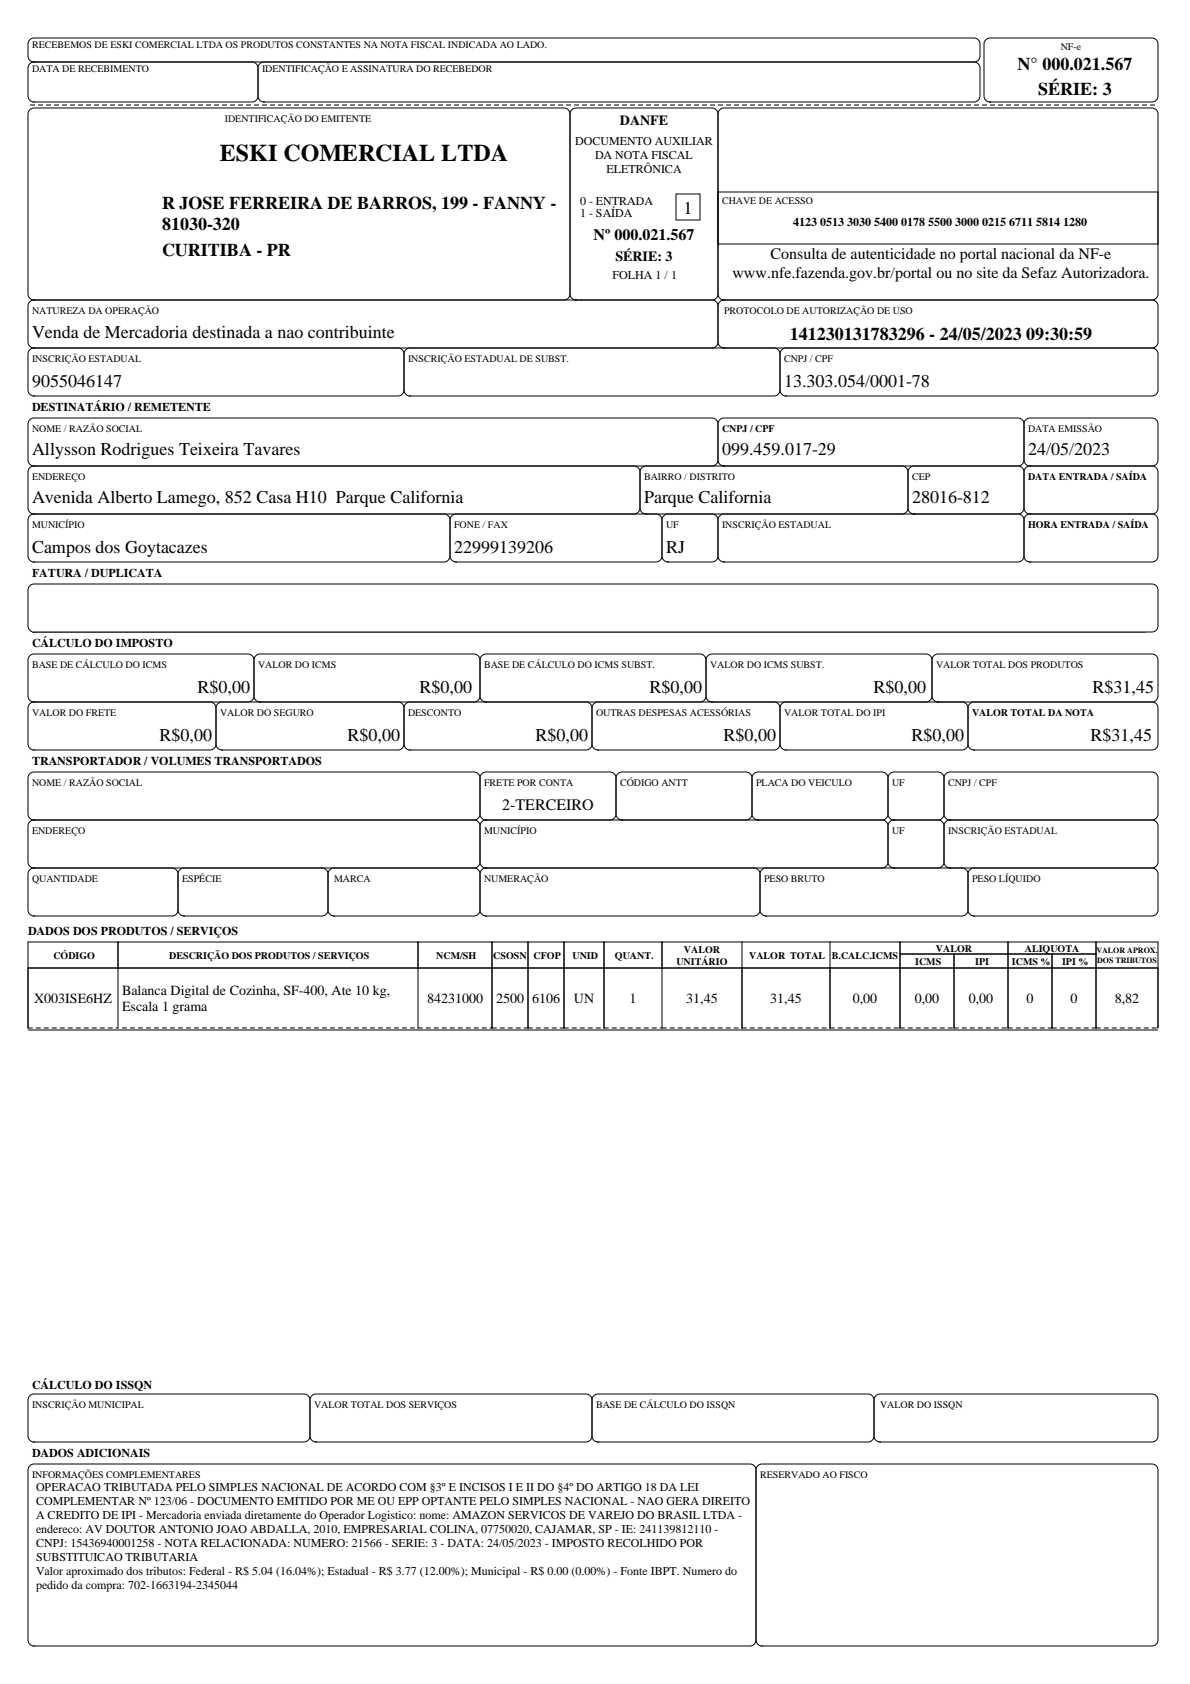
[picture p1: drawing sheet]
<svg xmlns="http://www.w3.org/2000/svg" width="210mm" height="297mm" viewBox="0 0 210 297" stroke-linecap="round" stroke-linejoin="round" font-family="sans-serif">
<defs><g id="words">
<text font-size="4.2" x="38.8" y="28.4">ESKI COMERCIAL LTDA</text>
<g font-size="3.2">
<text x="179.5" y="12.3">N° 000.021.567</text>
<text x="183.1" y="16.7">SÉRIE: 3</text>
<text x="28.6" y="36.9">R JOSE FERREIRA DE BARROS, 199 - FANNY -</text>
<text x="28.6" y="40.6">81030-320</text>
<text x="120.6" y="37.7">1</text>
<text x="28.6" y="45.1">CURITIBA - PR</text>
<text x="5.6" y="59.6">Venda de Mercadoria destinada a nao contribuinte</text>
<text x="139.3" y="59.9">141230131783296 - 24/05/2023 09:30:59</text>
<text x="5.6" y="68.2">9055046147</text>
<text x="138.3" y="68.2">13.303.054/0001-78</text>
<text x="5.6" y="80.2">Allysson Rodrigues Teixeira Tavares</text>
<text x="127.4" y="80.2">099.459.017-29</text>
<text x="181.3" y="80.2">24/05/2023</text>
<text x="5.6" y="88.7">Avenida Alberto Lamego, 852 Casa H10 Parque California</text>
<text x="113.6" y="88.7">Parque California</text>
<text x="160.9" y="88.7">28016-812</text>
<text x="5.6" y="97.5">Campos dos Goytacazes</text>
<text x="80.1" y="97.5">22999139206</text>
<text x="117.5" y="97.5">RJ</text>
<text x="34.8" y="122.2">R$0,00</text>
<text x="74" y="122.2">R$0,00</text>
<text x="114.6" y="122.2">R$0,00</text>
<text x="154.1" y="122.2">R$0,00</text>
<text x="192.7" y="122.2">R$31,45</text>
<text x="28.1" y="130.6">R$0,00</text>
<text x="61.3" y="130.6">R$0,00</text>
<text x="94.5" y="130.6">R$0,00</text>
<text x="127.6" y="130.6">R$0,00</text>
<text x="160.8" y="130.6">R$0,00</text>
<text x="192.4" y="130.6">R$31,45</text>
</g>
<g font-size="2.8">
<text x="104.7" y="42.3">Nº 000.021.567</text>
<text x="135.9" y="45.7">Consulta de autenticidade no portal nacional da NF-e</text>
<text x="129.2" y="49">www.nfe.fazenda.gov.br/portal ou no site da Sefaz Autorizadora.</text>
<text x="88.6" y="142.9">2-TERCEIRO</text>
</g>
<g font-size="2.5">
<text x="109.3" y="22.1">DANFE</text>
<text x="108.6" y="46.1">SÉRIE: 3</text>
<text x="6" y="176.9">X003ISE6HZ</text>
<text x="21.5" y="175.5">Balanca Digital de Cozinha, SF-400, Ate 10 kg,</text>
<text x="21.5" y="178.4">Escala 1 grama</text>
<text x="75.3" y="176.9">84231000</text>
<text x="87.5" y="176.9">2500</text>
<text x="93.8" y="176.9">6106</text>
<text x="101.2" y="176.9">UN</text>
<text x="111" y="176.9">1</text>
<text x="121" y="176.9">31,45</text>
<text x="135.9" y="176.9">31,45</text>
<text x="150.4" y="176.9">0,00</text>
<text x="161.4" y="176.9">0,00</text>
<text x="170.9" y="176.9">0,00</text>
<text x="181.1" y="176.9">0</text>
<text x="188.8" y="176.9">0</text>
<text x="196.6" y="176.9">8,82</text>
</g>
<g font-size="2.1">
<text x="101.5" y="25.6">DOCUMENTO AUXILIAR</text>
<text x="105" y="28.1">DA NOTA FISCAL</text>
<text x="107" y="30.6">ELETRÔNICA</text>
<text x="102.3" y="38.4">1 - SAÍDA</text>
<text x="102.3" y="36.2">0 - ENTRADA</text>
<text x="139.9" y="39.9">4123 0513 3030 5400 0178 5500 3000 0215 6711 5814 1280</text>
<text x="108.1" y="49.3">FOLHA 1 / 1</text>
<text x="5.6" y="72.6">DESTINATÁRIO / REMETENTE</text>
<text x="5.6" y="101.9">FATURA / DUPLICATA</text>
<text x="5.6" y="114.2">CÁLCULO DO IMPOSTO</text>
<text x="5.6" y="135">TRANSPORTADOR / VOLUMES TRANSPORTADOS</text>
<text x="4.9" y="165">DADOS DOS PRODUTOS / SERVIÇOS</text>
<text x="5.6" y="245.1">CÁLCULO DO ISSQN</text>
<text x="5.6" y="257.1">DADOS ADICIONAIS</text>
<text x="6.3" y="263.1">OPERACAO TRIBUTADA PELO SIMPLES NACIONAL DE ACORDO COM §3º E INCISOS I E II DO §4º DO ARTIGO 18 DA LEI</text>
<text x="6.3" y="265.5">COMPLEMENTAR Nº 123/06 - DOCUMENTO EMITIDO POR ME OU EPP OPTANTE PELO SIMPLES NACIONAL - NAO GERA DIREITO</text>
<text x="6.3" y="268">A CREDITO DE IPI - Mercadoria enviada diretamente do Operador Logistico: nome: AMAZON SERVICOS DE VAREJO DO BRASIL LTDA -</text>
<text x="6.3" y="270.5">endereco: AV DOUTOR ANTONIO JOAO ABDALLA, 2010, EMPRESARIAL COLINA, 07750020, CAJAMAR, SP - IE: 241139812110 -</text>
<text x="6.3" y="272.9">CNPJ: 15436940001258 - NOTA RELACIONADA: NUMERO: 21566 - SERIE: 3 - DATA: 24/05/2023 - IMPOSTO RECOLHIDO POR</text>
<text x="6.3" y="275.4">SUBSTITUICAO TRIBUTARIA</text>
<text x="6.3" y="277.8">Valor aproximado dos tributos: Federal - R$ 5.04 (16.04%); Estadual - R$ 3.77 (12.00%); Municipal - R$ 0.00 (0.00%) - Fonte IBPT. Numero do</text>
<text x="6.3" y="280.3">pedido da compra: 702-1663194-2345044</text>
</g>
<g font-size="1.8">
<text x="5.6" y="8.4">RECEBEMOS DE ESKI COMERCIAL LTDA OS PRODUTOS CONSTANTES NA NOTA FISCAL INDICADA AO LADO.</text>
<text x="187.1" y="8.7">NF-e</text>
<text x="5.6" y="12.6">DATA DE RECEBIMENTO</text>
<text x="46.2" y="12.6">IDENTIFICAÇÃO E ASSINATURA DO RECEBEDOR</text>
<text x="39.6" y="21.4">IDENTIFICAÇÃO DO EMITENTE</text>
<text x="127.4" y="35.9">CHAVE DE ACESSO</text>
<text x="5.6" y="55.3">NATUREZA DA OPERAÇÃO</text>
<text x="127.7" y="55.3">PROTOCOLO DE AUTORIZAÇÃO DE USO</text>
<text x="5.6" y="63.8">INSCRIÇÃO ESTADUAL</text>
<text x="72" y="63.8">INSCRIÇÃO ESTADUAL DE SUBST.</text>
<text x="138.3" y="63.8">CNPJ / CPF</text>
<text x="5.6" y="76.1">NOME / RAZÃO SOCIAL</text>
<text x="127.4" y="76.1">CNPJ / CPF</text>
<text x="181.3" y="76.1">DATA EMISSÃO</text>
<text x="5.6" y="84.6">ENDEREÇO</text>
<text x="113.6" y="84.6">BAIRRO / DISTRITO</text>
<text x="160.9" y="84.6">CEP</text>
<text x="181.3" y="84.6">DATA ENTRADA / SAÍDA</text>
<text x="5.6" y="93">MUNICÍPIO</text>
<text x="80.1" y="93">FONE / FAX</text>
<text x="117.5" y="93">UF</text>
<text x="127.4" y="93">INSCRIÇÃO ESTADUAL</text>
<text x="181.3" y="93">HORA ENTRADA / SAÍDA</text>
<text x="5.6" y="117.7">BASE DE CÁLCULO DO ICMS</text>
<text x="45.5" y="117.7">VALOR DO ICMS</text>
<text x="85.4" y="117.7">BASE DE CÁLCULO DO ICMS SUBST.</text>
<text x="125.2" y="117.7">VALOR DO ICMS SUBST.</text>
<text x="165.1" y="117.7">VALOR TOTAL DOS PRODUTOS</text>
<text x="5.6" y="126.2">VALOR DO FRETE</text>
<text x="38.8" y="126.2">VALOR DO SEGURO</text>
<text x="72" y="126.2">DESCONTO</text>
<text x="105.1" y="126.2">OUTRAS DESPESAS ACESSÓRIAS</text>
<text x="138.3" y="126.2">VALOR TOTAL DO IPI</text>
<text x="171.4" y="126.2">VALOR TOTAL DA NOTA</text>
<text x="5.6" y="138.6">NOME / RAZÃO SOCIAL</text>
<text x="85.4" y="138.6">FRETE POR CONTA</text>
<text x="109.4" y="138.6">CÓDIGO ANTT</text>
<text x="133.3" y="138.6">PLACA DO VEICULO</text>
<text x="157.3" y="138.6">UF</text>
<text x="167.2" y="138.6">CNPJ / CPF</text>
<text x="5.6" y="147">ENDEREÇO</text>
<text x="85.4" y="147">MUNICÍPIO</text>
<text x="157.3" y="147">UF</text>
<text x="167.2" y="147">INSCRIÇÃO ESTADUAL</text>
<text x="5.6" y="155.5">QUANTIDADE</text>
<text x="32.1" y="155.5">ESPÉCIE</text>
<text x="58.9" y="155.5">MARCA</text>
<text x="85.4" y="155.5">NUMERAÇÃO</text>
<text x="134.8" y="155.5">PESO BRUTO</text>
<text x="171.4" y="155.5">PESO LÍQUIDO</text>
<text x="165.1" y="167.9">VALOR</text>
<text x="180.8" y="167.9">ALIQUOTA</text>
<text x="9.4" y="169.1">CÓDIGO</text>
<text x="29.9" y="169.1">DESCRIÇÃO DOS PRODUTOS / SERVIÇOS</text>
<text x="77" y="169.1">NCM/SH</text>
<text x="87" y="169.1">CSOSN</text>
<text x="94.1" y="169.1">CFOP</text>
<text x="101" y="169.1">UNID</text>
<text x="108.5" y="169.1">QUANT.</text>
<text x="119.3" y="170.1">UNITÁRIO</text>
<text x="120.6" y="168.1">VALOR</text>
<text x="132.2" y="169.1">VALOR TOTAL</text>
<text x="146.7" y="169.1">B.CALC.ICMS</text>
<text x="161.4" y="170.2">ICMS</text>
<text x="172" y="170.2">IPI</text>
<text x="178.5" y="170.2">ICMS %</text>
<text x="187.3" y="170.2">IPI %</text>
<text x="5.6" y="248.3">INSCRIÇÃO MUNICIPAL</text>
<text x="55.4" y="248.3">VALOR TOTAL DOS SERVIÇOS</text>
<text x="105.1" y="248.3">BASE DE CÁLCULO DO ISSQN</text>
<text x="155.2" y="248.3">VALOR DO ISSQN</text>
<text x="5.6" y="260.6">INFORMAÇÕES COMPLEMENTARES</text>
<text x="134.1" y="260.6">RESERVADO AO FISCO</text>
</g>
<g font-size="1.4">
<text x="193.4" y="168.2">VALOR APROX.</text>
<text x="193.5" y="169.8">DOS TRIBUTOS</text>
</g>
</g></defs>
<g fill="none" stroke="#000" stroke-width=".18">
<path d="M5.4 11.1l.6-.2h38.4a1.06 1.06 0 0 1 1.1 1.1v4.9a1.06 1.06 0 0 1-1.1 1.1h-38.4a1.06 1.06 0 0 1-1.1-1.1v-4.9l.1-.3zM5.4 6.9l.6-.2h165.8a1.06 1.06 0 0 1 1.1 1.1v2.1a1.06 1.06 0 0 1-1.1 1h-165.8a1.06 1.06 0 0 1-1.1-1v-2.1l.1-.4zM5.4 19.3l.6-.3h93.5a1.06 1.06 0 0 1 1 1.1v31.8a1.06 1.06 0 0 1-1 1h-93.5a1.06 1.06 0 0 1-1.1-1v-31.8l.1-.3zM45.9 11.1l.7-.2h125.2a1.06 1.06 0 0 1 1.1 1.1v4.9a1.06 1.06 0 0 1-1.1 1.1h-125.2a1.06 1.06 0 0 1-1.1-1.1v-4.9l.1-.3zM101 19.3l.6-.3h24a1.06 1.06 0 0 1 1 1.1v31.8a1.06 1.06 0 0 1-1 1h-24a1.06 1.06 0 0 1-1.1-1v-31.8l.1-.3zM127.1 19.3l.6-.3h75.5a1.06 1.06 0 0 1 1.1 1.1v31.8a1.06 1.06 0 0 1-1.1 1h-75.5a1.06 1.06 0 0 1-1.1-1v-31.8l.1-.3zM174 6.9l.6-.2h28.6a1.06 1.06 0 0 1 1.1 1.1v9.1a1.06 1.06 0 0 1-1.1 1.1h-28.6a1.06 1.06 0 0 1-1-1.1v-9.1v-.4zM119.2 34.2h4.3M119.2 38.8h4.3M119.2 34.2v4.6M123.5 34.2v4.6M126.6 33.9h77.7v9.1h-77.7z"/>
<path d="M5.4 53.1l.6-.2h119.6a1.06 1.06 0 0 1 1 1.1v6.3a1.06 1.06 0 0 1-1 1.1h-119.6a1.06 1.06 0 0 1-1.1-1.1v-6.3l.1-.4zM127.1 53.1l.6-.2h75.5a1.06 1.06 0 0 1 1.1 1.1v6.3a1.06 1.06 0 0 1-1.1 1.1h-75.5a1.06 1.06 0 0 1-1.1-1.1v-6.3l.1-.4zM5.4 61.6l.6-.2h64.2a1.06 1.06 0 0 1 1.1 1v6.4a1.06 1.06 0 0 1-1.1 1h-64.2a1.06 1.06 0 0 1-1.1-1v-6.4l.1-.3zM5.4 73.9l.6-.2h119.6a1.06 1.06 0 0 1 1 1.1v6.3a1.06 1.06 0 0 1-1 1.1h-119.6a1.06 1.06 0 0 1-1.1-1.1v-6.3l.1-.3zM71.7 61.6l.6-.2h64.2a1.06 1.06 0 0 1 1.1 1v6.4a1.06 1.06 0 0 1-1.1 1h-64.2a1.06 1.06 0 0 1-1-1v-6.4v-.3zM127.1 73.9l.6-.2h51.9a1.06 1.06 0 0 1 1 1.1v6.3a1.06 1.06 0 0 1-1 1.1h-51.9a1.06 1.06 0 0 1-1.1-1.1v-6.3l.1-.3zM138 61.6l.6-.2h64.6a1.06 1.06 0 0 1 1.1 1v6.4a1.06 1.06 0 0 1-1.1 1h-64.6a1.06 1.06 0 0 1-1-1v-6.4v-.3zM181.1 73.9l.6-.2h21.5a1.06 1.06 0 0 1 1.1 1.1v6.3a1.06 1.06 0 0 1-1.1 1.1h-21.5a1.06 1.06 0 0 1-1.1-1.1v-6.3l.1-.3zM5.4 82.4l.6-.2h105.8a1.06 1.06 0 0 1 1.1 1.1v6.3a1.06 1.06 0 0 1-1.1 1.1h-105.8a1.06 1.06 0 0 1-1.1-1.1v-6.3l.1-.4zM5.4 90.9l.6-.2h72.3a1.06 1.06 0 0 1 1.1 1v6.4a1.06 1.06 0 0 1-1.1 1h-72.3a1.06 1.06 0 0 1-1.1-1v-6.4l.1-.3zM79.8 90.9l.6-.2h35.3a1.06 1.06 0 0 1 1.1 1v6.4a1.06 1.06 0 0 1-1.1 1h-35.3a1.06 1.06 0 0 1-1-1v-6.4v-.3zM113.3 82.4l.6-.2h45.2a1.06 1.06 0 0 1 1.1 1.1v6.3a1.06 1.06 0 0 1-1.1 1.1h-45.2a1.06 1.06 0 0 1-1-1.1v-6.3v-.4z"/>
<path d="M117.2 90.9l.6-.2h7.8a1.06 1.06 0 0 1 1 1v6.4a1.06 1.06 0 0 1-1 1h-7.8a1.06 1.06 0 0 1-1-1v-6.4v-.3zM127.1 90.9l.6-.2h51.9a1.06 1.06 0 0 1 1 1v6.4a1.06 1.06 0 0 1-1 1h-51.9a1.06 1.06 0 0 1-1.1-1v-6.4l.1-.3zM160.6 82.4l.6-.2h18.4a1.06 1.06 0 0 1 1 1.1v6.3a1.06 1.06 0 0 1-1 1.1h-18.4a1.06 1.06 0 0 1-1-1.1v-6.3v-.4zM181.1 90.9l.6-.2h21.5a1.06 1.06 0 0 1 1.1 1v6.4a1.06 1.06 0 0 1-1.1 1h-21.5a1.06 1.06 0 0 1-1.1-1v-6.4l.1-.3zM181.1 82.4l.6-.2h21.5a1.06 1.06 0 0 1 1.1 1.1v6.3a1.06 1.06 0 0 1-1.1 1.1h-21.5a1.06 1.06 0 0 1-1.1-1.1v-6.3l.1-.4zM5.4 115.6l.6-.2h37.7a1.06 1.06 0 0 1 1.1 1v6.4a1.06 1.06 0 0 1-1.1 1h-37.7a1.06 1.06 0 0 1-1.1-1v-6.4l.1-.3zM5.4 103.2l.6-.2h197.2a1.06 1.06 0 0 1 1.1 1.1v6.3a1.06 1.06 0 0 1-1.1 1.1h-197.2a1.06 1.06 0 0 1-1.1-1.1v-6.3l.1-.4zM6.3 103.4v7.4M25 103.4v7.4M43.7 103.4v7.4M45.2 115.6l.7-.2h37.7a1.06 1.06 0 0 1 1.1 1v6.4a1.06 1.06 0 0 1-1.1 1h-37.7a1.06 1.06 0 0 1-1.1-1v-6.4l.1-.3zM62.4 103.4v7.4"/>
<path d="M81.1 103.4v7.4M85.1 115.6l.6-.2h37.8a1.06 1.06 0 0 1 1 1v6.4a1.06 1.06 0 0 1-1 1h-37.8a1.06 1.06 0 0 1-1-1v-6.4v-.3zM99.8 103.4v7.4M118.5 103.4v7.4M125 115.6l.6-.2h37.7a1.06 1.06 0 0 1 1.1 1v6.4a1.06 1.06 0 0 1-1.1 1h-37.7a1.06 1.06 0 0 1-1.1-1v-6.4l.1-.3zM137.2 103.4v7.4M155.9 103.4v7.4M164.8 115.6l.7-.2h37.7a1.06 1.06 0 0 1 1.1 1v6.4a1.06 1.06 0 0 1-1.1 1h-37.7a1.06 1.06 0 0 1-1.1-1v-6.4v-.3zM174.6 103.4v7.4M193.3 103.4v7.4M5.1 124.3l.6-.4 .3-.1h31a1.06 1.06 0 0 1 1.1 1.1v6.3a1.06 1.06 0 0 1-1.1 1.1h-31a1.06 1.06 0 0 1-1.1-1.1v-6.3zM5.1 136.6l.6-.4h.3h77.6a1.06 1.06 0 0 1 1.1 1v6.4a1.06 1.06 0 0 1-1.1 1h-77.6a1.06 1.06 0 0 1-1.1-1v-6.4z"/>
<path d="M38.5 124l.7-.2h31a1.06 1.06 0 0 1 1.1 1.1v6.3a1.06 1.06 0 0 1-1.1 1.1h-31a1.06 1.06 0 0 1-1.1-1.1v-6.3l.1-.4zM71.7 124l.6-.2h31.1a1.06 1.06 0 0 1 1 1.1v6.3a1.06 1.06 0 0 1-1 1.1h-31.1a1.06 1.06 0 0 1-1-1.1v-6.3v-.4zM85.1 136.4l.6-.2h21.9a1.06 1.06 0 0 1 1.1 1v6.4a1.06 1.06 0 0 1-1.1 1h-21.9a1.06 1.06 0 0 1-1-1v-6.4v-.3zM104.9 124l.6-.2h31a1.06 1.06 0 0 1 1.1 1.1v6.3a1.06 1.06 0 0 1-1.1 1.1h-31a1.06 1.06 0 0 1-1.1-1.1v-6.3l.1-.4zM109.1 136.4l.6-.2h21.9a1.06 1.06 0 0 1 1 1v6.4a1.06 1.06 0 0 1-1 1h-21.9a1.06 1.06 0 0 1-1-1v-6.4v-.3zM133.1 136.4l.6-.2h21.9a1.06 1.06 0 0 1 1 1v6.4a1.06 1.06 0 0 1-1 1h-21.9a1.06 1.06 0 0 1-1.1-1v-6.4l.1-.3zM138 124l.6-.2h31.1a1.06 1.06 0 0 1 1 1.1v6.3a1.06 1.06 0 0 1-1 1.1h-31.1a1.06 1.06 0 0 1-1-1.1v-6.3v-.4zM157.1 136.4l.6-.2h7.8a1.06 1.06 0 0 1 1 1v6.4a1.06 1.06 0 0 1-1 1h-7.8a1.06 1.06 0 0 1-1.1-1v-6.4l.1-.3zM166.7 136.6l.5-.4h.4h35.6a1.06 1.06 0 0 1 1.1 1v6.4a1.06 1.06 0 0 1-1.1 1h-35.6a1.06 1.06 0 0 1-1.1-1v-6.4zM171.2 124l.6-.2h31.4a1.06 1.06 0 0 1 1.1 1.1v6.3a1.06 1.06 0 0 1-1.1 1.1h-31.4a1.06 1.06 0 0 1-1.1-1.1v-6.3l.1-.4zM5.1 145.1l.6-.4 .3-.1h77.6a1.06 1.06 0 0 1 1.1 1.1v6.3a1.06 1.06 0 0 1-1.1 1.1h-77.6a1.06 1.06 0 0 1-1.1-1.1v-6.3zM5.1 153.5l.6-.3 .3-.1h24.3a1.06 1.06 0 0 1 1.1 1.1v6.3a1.06 1.06 0 0 1-1.1 1.1h-24.3a1.06 1.06 0 0 1-1.1-1.1v-6.3z"/>
<path d="M31.6 153.5l.5-.3 .4-.1h24.3a1.06 1.06 0 0 1 1.1 1.1v6.3a1.06 1.06 0 0 1-1.1 1.1h-24.3a1.06 1.06 0 0 1-1.1-1.1v-6.3zM58.3 153.3l.6-.2h24.7a1.06 1.06 0 0 1 1.1 1.1v6.3a1.06 1.06 0 0 1-1.1 1.1h-24.7a1.06 1.06 0 0 1-1-1.1v-6.3v-.4zM85.1 144.8l.6-.2h69.9a1.06 1.06 0 0 1 1 1.1v6.3a1.06 1.06 0 0 1-1 1.1h-69.9a1.06 1.06 0 0 1-1-1.1v-6.3v-.3zM85.1 153.3l.6-.2h47.3a1.06 1.06 0 0 1 1.1 1.1v6.3a1.06 1.06 0 0 1-1.1 1.1h-47.3a1.06 1.06 0 0 1-1-1.1v-6.3v-.4zM134.3 153.5l.5-.3 .3-.1h34.6a1.06 1.06 0 0 1 1 1.1v6.3a1.06 1.06 0 0 1-1 1.1h-34.6a1.06 1.06 0 0 1-1-1.1v-6.3zM157.1 144.8l.6-.2h7.8a1.06 1.06 0 0 1 1 1.1v6.3a1.06 1.06 0 0 1-1 1.1h-7.8a1.06 1.06 0 0 1-1.1-1.1v-6.3l.1-.3zM166.9 144.8l.7-.2h35.6a1.06 1.06 0 0 1 1.1 1.1v6.3a1.06 1.06 0 0 1-1.1 1.1h-35.6a1.06 1.06 0 0 1-1.1-1.1v-6.3l.1-.3zM170.9 153.5l.6-.3 .3-.1h31.4a1.06 1.06 0 0 1 1.1 1.1v6.3a1.06 1.06 0 0 1-1.1 1.1h-31.4a1.06 1.06 0 0 1-1.1-1.1v-6.3z"/>
</g>
<path d="M5.3 18.5h199" fill="none" stroke="#000" stroke-width=".18" stroke-dasharray=".9 .5" stroke-linecap="butt"/>
<path d="M5.6 103.4h196.5v8.1h-196.5z" fill="#fff"/>
<g fill="none" stroke="#000" stroke-width=".18">
<path d="M5.6 111.5h196.5M4.9 166.2h199.4M4.9 170.7h199.4M4.9 166.1v15.3M20.8 166.1v15.3M73.7 166.1v15.3M86.8 166.1v15.3M93.1 166.1v15.3M99.5 166.1v15.3M106.5 166.1v15.3M116.8 166.1v15.3M130.9 166.1v15.3"/>
<path d="M146.4 166.1v15.3M158.7 168.3h34.7M158.7 166.1v15.3M168.3 168.2v13.2M177.8 166.1v15.3M185.6 168.2v13.2M193.3 166.1v15.3M204.3 166.1v15.3M4.9 181.7h199.4M5.1 246.3l.6-.4h.3h47.6a1.06 1.06 0 0 1 1.1 1v6.4a1.06 1.06 0 0 1-1.1 1.1h-47.6a1.06 1.06 0 0 1-1.1-1.1v-6.4zM5.1 258.7l.6-.4 .3-.1h126.3a1.06 1.06 0 0 1 1 1.1v30a1.06 1.06 0 0 1-1 1h-126.3a1.06 1.06 0 0 1-1.1-1v-30zM54.9 246.3l.5-.4h.3h47.7a1.06 1.06 0 0 1 1 1v6.4a1.06 1.06 0 0 1-1 1.1h-47.7a1.06 1.06 0 0 1-1-1.1v-6.4z"/>
<path d="M104.6 246.3l.5-.4h.4h47.6a1.06 1.06 0 0 1 1.1 1v6.4a1.06 1.06 0 0 1-1.1 1.1h-47.6a1.06 1.06 0 0 1-1.1-1.1v-6.4zM133.8 258.4l.6-.2h68.8a1.06 1.06 0 0 1 1.1 1.1v30a1.06 1.06 0 0 1-1.1 1h-68.8a1.06 1.06 0 0 1-1.1-1v-30l.1-.3zM154.6 246.1l.6-.2h48a1.06 1.06 0 0 1 1.1 1v6.4a1.06 1.06 0 0 1-1.1 1.1h-48a1.06 1.06 0 0 1-1-1.1v-6.4v-.3z"/>
</g>
<g fill="none" stroke="#000" stroke-width=".18" stroke-dasharray=".9 .5" stroke-linecap="butt">
<path d="M4.9 181.3h16M21.5 181.3h52.2M73.7 181.3h13.1M86.7 181.3h6.5M93.1 181.3h6.4M99.4 181.3h7.2M106.5 181.3h10.3M116.7 181.3h14.2M130.8 181.3h15.6M146.4 181.3h12.4M158.7 181.3h9.6M168.2 181.3h9.6"/>
<path d="M177.8 181.3h7.8M185.5 181.3h7.9M193.3 181.3h11"/>
</g>
<use href="#words"/>
</svg>
